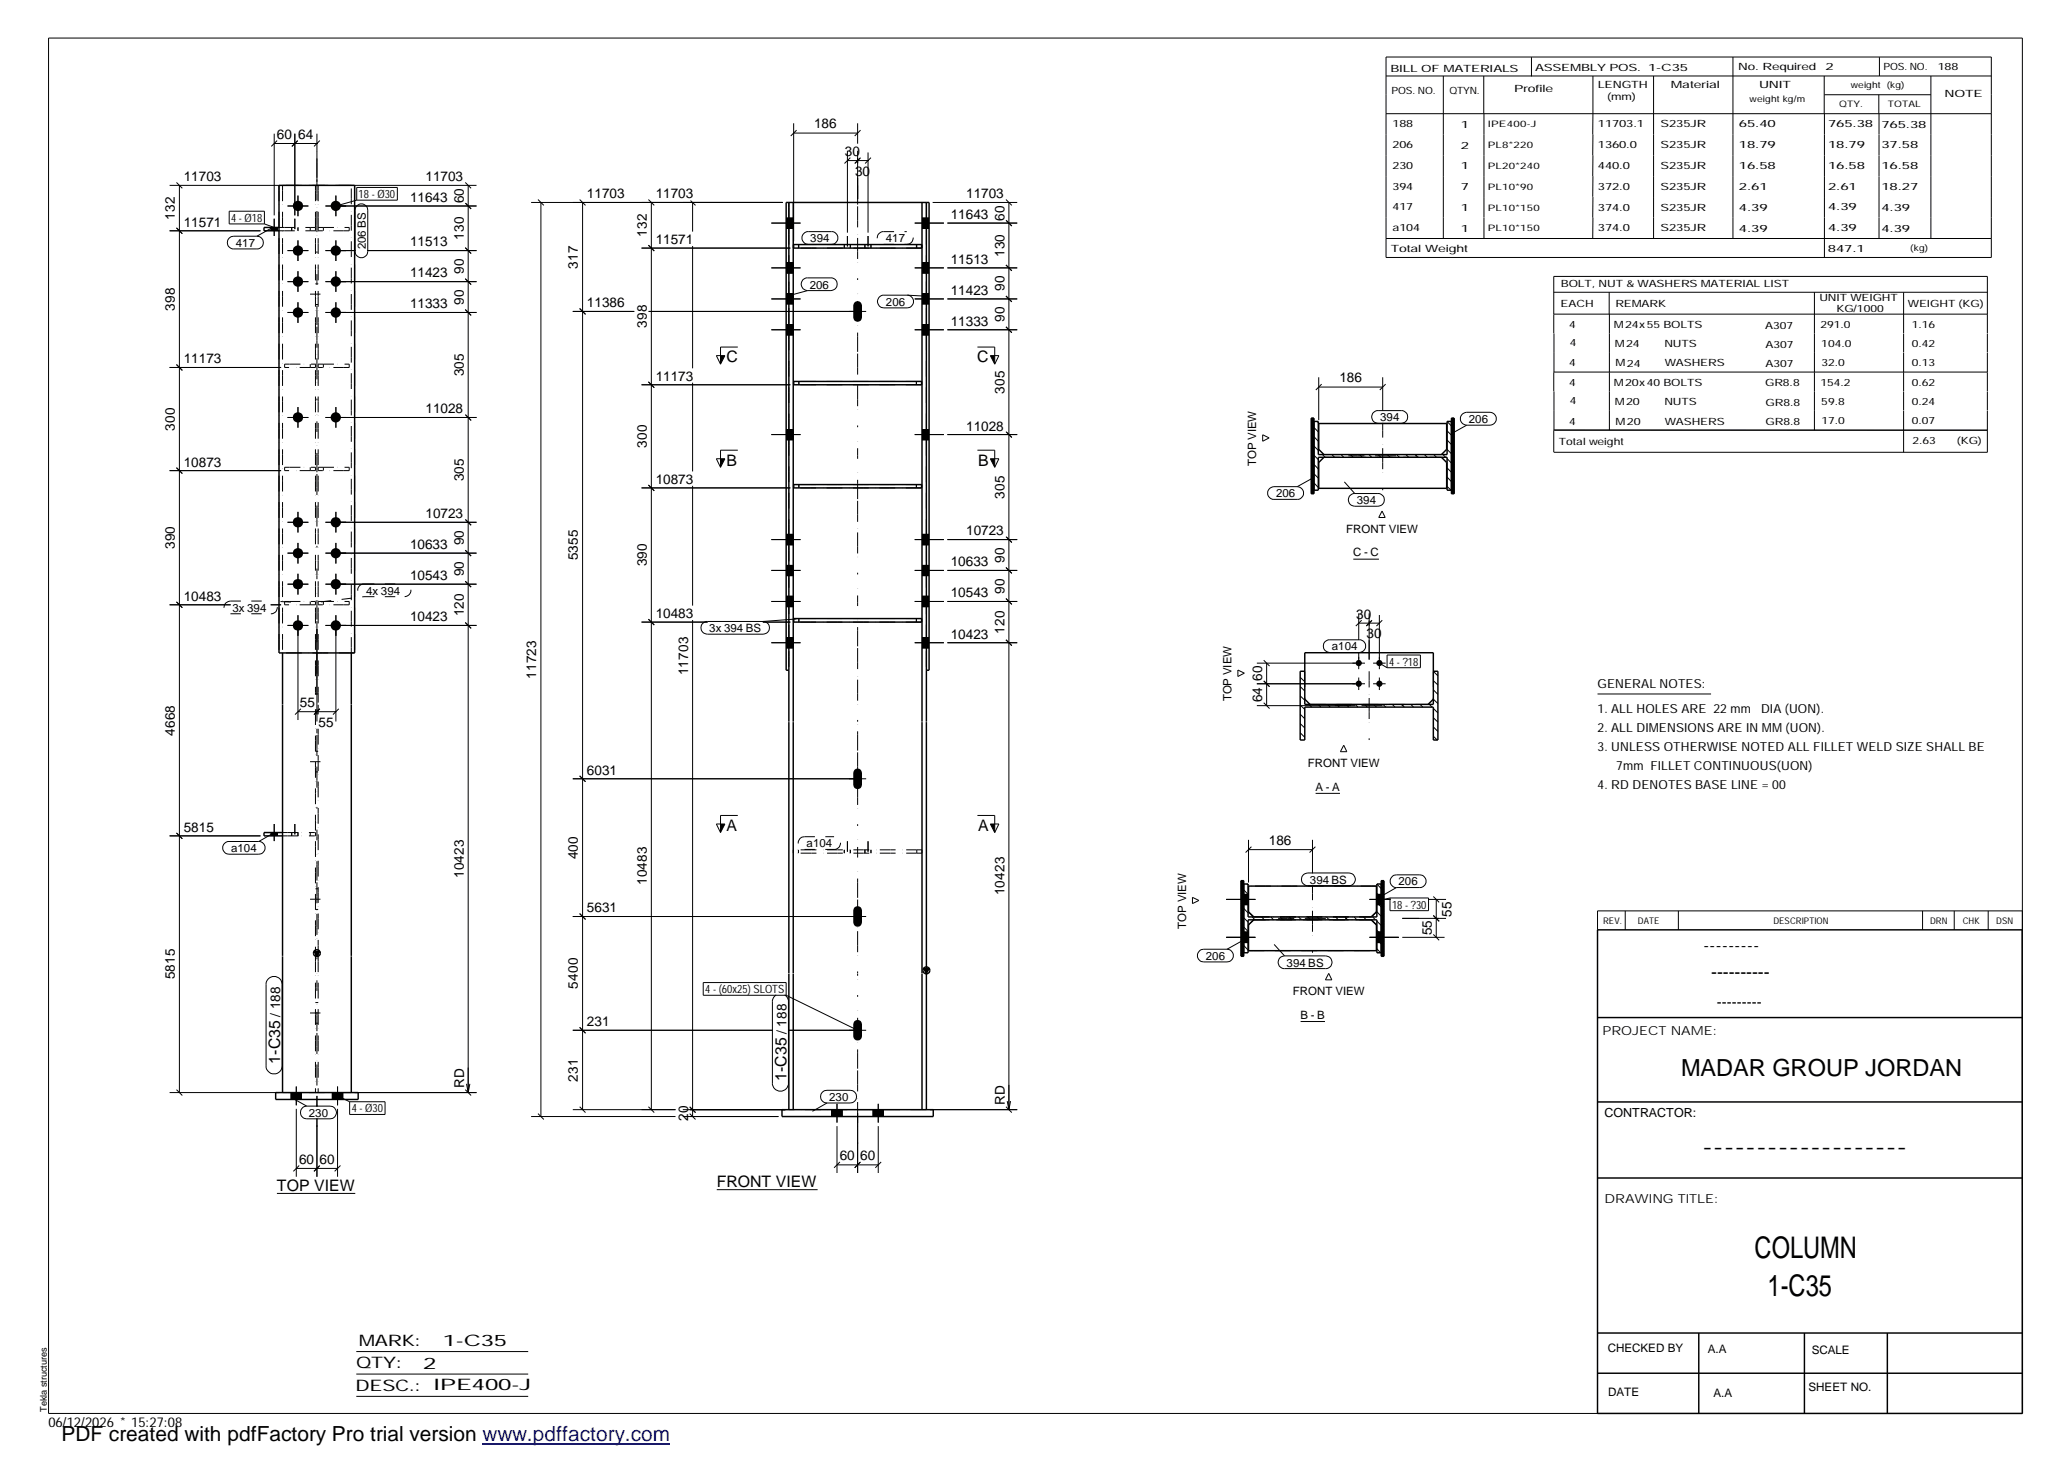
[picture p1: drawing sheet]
<svg xmlns="http://www.w3.org/2000/svg" width="420mm" height="297mm" viewBox="0 0 420 297" stroke-linecap="round" stroke-linejoin="round" font-family="sans-serif">
<defs><g id="words">
<g font-size="6.1">
<text x="356.5" y="255.5">COLUMN</text>
<text x="359.1" y="263.3">1-C35</text>
</g>
<text font-size="4.8" x="341.5" y="218.6">MADAR GROUP JORDAN</text>
<text font-size="4.2" x="12.5" y="292.7">PDF created with pdfFactory Pro trial version www.pdffactory.com</text>
<g font-size="3.6">
<text x="346.1" y="193.2">---------</text>
<text x="347.7" y="198.6">----------</text>
<text x="345.8" y="234.2">-------------------</text>
</g>
<g font-size="3.2">
<text x="147.6" y="73.6">C</text>
<text x="198.5" y="73.6">C</text>
<text x="147.6" y="94.6">B</text>
<text x="198.7" y="94.6">B</text>
<text x="147.6" y="168.8">A</text>
<text x="198.7" y="168.8">A</text>
<text x="56.9" y="216.1" transform="rotate(-90 56.9 216.1)">1-C35</text>
<text x="159.8" y="219.7" transform="rotate(-90 159.8 219.7)">1-C35</text>
<text x="56.3" y="241.9">TOP VIEW</text>
<text x="145.6" y="241.2">FRONT VIEW</text>
<text x="72.9" y="273.5">MARK:</text>
<text x="90" y="273.5">1-C35</text>
<text x="72.4" y="278">QTY:</text>
<text x="86" y="278.1">2</text>
<text x="72.2" y="282.6">DESC.:</text>
<text x="88.1" y="282.4">IPE400-J</text>
</g>
<text font-size="3" x="348.8" y="204.5">---------</text>
<g font-size="2.8">
<text x="56.3" y="28.2">60</text>
<text x="60.6" y="28.2">64</text>
<text x="165.4" y="26.1">186</text>
<text x="171.7" y="31.7">30</text>
<text x="173.7" y="35.7">30</text>
<text x="37.3" y="36.8">11703</text>
<text x="83.3" y="41">11643</text>
<text x="86.4" y="36.8">11703</text>
<text x="94.2" y="41.3" transform="rotate(-90 94.2 41.3)">60</text>
<text x="119.3" y="40.3">11703</text>
<text x="133.2" y="40.3">11703</text>
<text x="196.3" y="40.3">11703</text>
<text x="35.5" y="44.6" transform="rotate(-90 35.5 44.6)">132</text>
<text x="37.3" y="46">11571</text>
<text x="193.2" y="44.5">11643</text>
<text x="204.1" y="44.8" transform="rotate(-90 204.1 44.8)">60</text>
<text x="83.3" y="50.1">11513</text>
<text x="94.2" y="48.7" transform="rotate(-90 94.2 48.7)">130</text>
<text x="131.4" y="48.1" transform="rotate(-90 131.4 48.1)">132</text>
<text x="133.2" y="49.6">11571</text>
<text x="193.2" y="53.6">11513</text>
<text x="204.1" y="52.2" transform="rotate(-90 204.1 52.2)">130</text>
<text x="83.3" y="56.4">11423</text>
<text x="94.2" y="55.6" transform="rotate(-90 94.2 55.6)">90</text>
<text x="117.4" y="54.6" transform="rotate(-90 117.4 54.6)">317</text>
<text x="193.2" y="59.9">11423</text>
<text x="204.1" y="59.1" transform="rotate(-90 204.1 59.1)">90</text>
<text x="35.5" y="63.1" transform="rotate(-90 35.5 63.1)">398</text>
<text x="83.3" y="62.6">11333</text>
<text x="94.2" y="61.9" transform="rotate(-90 94.2 61.9)">90</text>
<text x="119.3" y="62.5">11386</text>
<text x="204.1" y="65.4" transform="rotate(-90 204.1 65.4)">90</text>
<text x="131.4" y="66.6" transform="rotate(-90 131.4 66.6)">398</text>
<text x="193.2" y="66.2">11333</text>
<text x="37.3" y="73.8">11173</text>
<text x="94.2" y="76.5" transform="rotate(-90 94.2 76.5)">305</text>
<text x="133.2" y="77.3">11173</text>
<text x="272.1" y="77.7">186</text>
<text x="86.4" y="84">11028</text>
<text x="204.1" y="80" transform="rotate(-90 204.1 80)">305</text>
<text x="35.5" y="87.5" transform="rotate(-90 35.5 87.5)">300</text>
<text x="196.3" y="87.5">11028</text>
<text x="37.3" y="94.8">10873</text>
<text x="131.4" y="91" transform="rotate(-90 131.4 91)">300</text>
<text x="94.2" y="97.8" transform="rotate(-90 94.2 97.8)">305</text>
<text x="133.2" y="98.3">10873</text>
<text x="204.1" y="101.3" transform="rotate(-90 204.1 101.3)">305</text>
<text x="86.4" y="105.3">10723</text>
<text x="35.5" y="111.6" transform="rotate(-90 35.5 111.6)">390</text>
<text x="83.3" y="111.6">10633</text>
<text x="94.2" y="110.8" transform="rotate(-90 94.2 110.8)">90</text>
<text x="117.4" y="113.9" transform="rotate(-90 117.4 113.9)">5355</text>
<text x="196.3" y="108.8">10723</text>
<text x="83.3" y="117.8">10543</text>
<text x="94.2" y="117.1" transform="rotate(-90 94.2 117.1)">90</text>
<text x="131.4" y="115.1" transform="rotate(-90 131.4 115.1)">390</text>
<text x="193.2" y="115.1">10633</text>
<text x="204.1" y="114.3" transform="rotate(-90 204.1 114.3)">90</text>
<text x="37.3" y="122">10483</text>
<text x="94.2" y="125.2" transform="rotate(-90 94.2 125.2)">120</text>
<text x="133.2" y="125.5">10483</text>
<text x="193.2" y="121.4">10543</text>
<text x="204.1" y="120.6" transform="rotate(-90 204.1 120.6)">90</text>
<text x="275.5" y="125.7">30</text>
<text x="83.3" y="126.2">10423</text>
<text x="193.2" y="129.7">10423</text>
<text x="204.1" y="128.7" transform="rotate(-90 204.1 128.7)">120</text>
<text x="277.7" y="129.7">30</text>
<text x="109" y="137.9" transform="rotate(-90 109 137.9)">11723</text>
<text x="139.8" y="137.2" transform="rotate(-90 139.8 137.2)">11703</text>
<text x="60.9" y="143.7">55</text>
<text x="256.4" y="142.7" transform="rotate(-90 256.4 142.7)">64</text>
<text x="256.4" y="138.4" transform="rotate(-90 256.4 138.4)">60</text>
<text x="35.5" y="149.5" transform="rotate(-90 35.5 149.5)">4668</text>
<text x="64.7" y="147.6">55</text>
<text x="119.3" y="157.4">6031</text>
<text x="37.3" y="169">5815</text>
<text x="257.8" y="171.7">186</text>
<text x="94.2" y="178.4" transform="rotate(-90 94.2 178.4)">10423</text>
<text x="117.4" y="174.6" transform="rotate(-90 117.4 174.6)">400</text>
<text x="131.4" y="179.8" transform="rotate(-90 131.4 179.8)">10483</text>
<text x="119.3" y="185.4">5631</text>
<text x="204.1" y="181.9" transform="rotate(-90 204.1 181.9)">10423</text>
<text x="290.9" y="190.1" transform="rotate(-90 290.9 190.1)">55</text>
<text x="294.9" y="186.2" transform="rotate(-90 294.9 186.2)">55</text>
<text x="35.5" y="199" transform="rotate(-90 35.5 199)">5815</text>
<text x="117.4" y="200.9" transform="rotate(-90 117.4 200.9)">5400</text>
<text x="56.9" y="206.5" transform="rotate(-90 56.9 206.5)">/ 188</text>
<text x="119.3" y="208.5">231</text>
<text x="159.8" y="210" transform="rotate(-90 159.8 210)">/ 188</text>
<text x="94.3" y="221" transform="rotate(-90 94.3 221)">RD</text>
<text x="117.4" y="219.7" transform="rotate(-90 117.4 219.7)">231</text>
<text x="139.8" y="227.7" transform="rotate(-90 139.8 227.7)">20</text>
<text x="204.2" y="224.5" transform="rotate(-90 204.2 224.5)">RD</text>
<text x="60.7" y="236.5">60</text>
<text x="64.9" y="236.5">60</text>
<text x="170.6" y="235.7">60</text>
<text x="174.8" y="235.7">60</text>
<text x="9.8" y="290">06/12/2026 * 15:27:08</text>
</g>
<g font-size="2.5">
<text x="324.6" y="139.9">GENERAL NOTES:</text>
<text x="324.6" y="148.7">2. ALL DIMENSIONS ARE IN MM (UON).</text>
<text x="324.6" y="144.9">1. ALL HOLES ARE 22 mm</text>
<text x="357.8" y="144.9">DIA (UON).</text>
<text x="324.6" y="152.5">3. UNLESS OTHERWISE NOTED ALL FILLET WELD SIZE SHALL BE</text>
<text x="324.6" y="160.2">4. RD DENOTES BASE LINE = 00</text>
<text x="328.4" y="156.4">7mm FILLET CONTINUOUS(UON)</text>
<text x="325.6" y="210.3">PROJECT NAME:</text>
<text x="326" y="226.9">CONTRACTOR:</text>
<text x="326" y="244.4">DRAWING TITLE:</text>
</g>
<g font-size="2.4">
<text x="326.7" y="274.7">CHECKED BY</text>
<text x="347" y="275">A.A</text>
<text x="368.1" y="275.1">SCALE</text>
<text x="326.7" y="283.6">DATE</text>
<text x="348.1" y="283.9">A.A</text>
<text x="367.5" y="282.6">SHEET NO.</text>
</g>
<g font-size="2.3">
<text x="72.9" y="40.2">18 - Ø30</text>
<text x="46.9" y="45.1">4 - Ø18</text>
<text x="47.9" y="50.2">417</text>
<text x="74.3" y="50.7" transform="rotate(-90 74.3 50.7)">206 BS</text>
<text x="164.6" y="49.2">394</text>
<text x="180" y="49.2">417</text>
<text x="164.5" y="58.6">206</text>
<text x="180" y="62.1">206</text>
<text x="280.4" y="85.6">394</text>
<text x="298.4" y="86">206</text>
<text x="255.2" y="94.7" transform="rotate(-90 255.2 94.7)">TOP VIEW</text>
<text x="259.2" y="101.1">206</text>
<text x="275.7" y="102.4">394</text>
<text x="273.5" y="108.2">FRONT VIEW</text>
<text x="275" y="113.1">C - C</text>
<text x="47.2" y="124.3">3x 394</text>
<text x="74.4" y="120.8">4x 394</text>
<text x="144.1" y="128.4">3x 394 BS</text>
<text x="270.6" y="132.2">a104</text>
<text x="282.2" y="135.2">4 - ?18</text>
<text x="250.2" y="142.5" transform="rotate(-90 250.2 142.5)">TOP VIEW</text>
<text x="265.7" y="155.8">FRONT VIEW</text>
<text x="267.3" y="160.7">A - A</text>
<text x="46.9" y="173.1">a104</text>
<text x="163.9" y="172.2">a104</text>
<text x="266.1" y="179.5">394 BS</text>
<text x="284.1" y="179.9">206</text>
<text x="282.8" y="184.6">18 - ?30</text>
<text x="241" y="188.7" transform="rotate(-90 241 188.7)">TOP VIEW</text>
<text x="245" y="195">206</text>
<text x="261.4" y="196.4">394 BS</text>
<text x="143.3" y="201.8">4 - (60x25) SLOTS</text>
<text x="262.6" y="202.2">FRONT VIEW</text>
<text x="264.2" y="207">B - B</text>
<text x="62.7" y="226.9">230</text>
<text x="71.5" y="226">4 - Ø30</text>
<text x="168.4" y="223.7">230</text>
</g>
<g font-size="2">
<text x="282.5" y="14.6">BILL OF MATERIALS</text>
<text x="311.9" y="14.4">ASSEMBLY POS.</text>
<text x="324.6" y="17.9">LENGTH</text>
<text x="334.9" y="14.4">1-C35</text>
<text x="339.5" y="17.9">Material</text>
<text x="353.1" y="14.2">No. Required</text>
<text x="357.4" y="17.9">UNIT</text>
<text x="370.9" y="14.2">2</text>
<text x="382.7" y="14.2">POS. NO.</text>
<text x="393.7" y="14.3">188</text>
<text x="282.7" y="19.1">POS. NO.</text>
<text x="294.5" y="19">QTYN.</text>
<text x="307.6" y="18.7">Profile</text>
<text x="326.5" y="20.4">(mm)</text>
<text x="395.1" y="19.6">NOTE</text>
<text x="282.9" y="25.8">188</text>
<text x="296.8" y="26">1</text>
<text x="324.7" y="25.9">11703.1</text>
<text x="337.4" y="25.9">S235JR</text>
<text x="353.3" y="25.9">65.40</text>
<text x="371.4" y="25.9">765.38</text>
<text x="382.3" y="25.9">765.38</text>
<text x="282.9" y="30">206</text>
<text x="282.9" y="34.3">230</text>
<text x="296.8" y="30.2">2</text>
<text x="296.8" y="34.4">1</text>
<text x="324.7" y="30.1">1360.0</text>
<text x="324.7" y="34.4">440.0</text>
<text x="337.4" y="30.1">S235JR</text>
<text x="337.4" y="34.3">S235JR</text>
<text x="353.3" y="30.1">18.79</text>
<text x="353.3" y="34.4">16.58</text>
<text x="371.4" y="30.1">18.79</text>
<text x="371.4" y="34.3">16.58</text>
<text x="382.3" y="30.2">37.58</text>
<text x="382.3" y="34.4">16.58</text>
<text x="282.9" y="38.5">394</text>
<text x="296.8" y="38.6">7</text>
<text x="324.7" y="38.6">372.0</text>
<text x="337.4" y="38.6">S235JR</text>
<text x="353.3" y="38.6">2.61</text>
<text x="371.4" y="38.6">2.61</text>
<text x="382.3" y="38.6">18.27</text>
<text x="282.9" y="42.7">417</text>
<text x="282.9" y="46.9">a104</text>
<text x="296.8" y="42.9">1</text>
<text x="296.8" y="47.1">1</text>
<text x="324.7" y="42.8">374.0</text>
<text x="324.7" y="47">374.0</text>
<text x="337.4" y="42.8">S235JR</text>
<text x="337.4" y="47">S235JR</text>
<text x="353.3" y="42.8">4.39</text>
<text x="353.3" y="47.1">4.39</text>
<text x="371.4" y="42.7">4.39</text>
<text x="371.4" y="47">4.39</text>
<text x="382.3" y="42.9">4.39</text>
<text x="382.3" y="47.1">4.39</text>
<text x="282.6" y="51.3">Total Weight</text>
<text x="371.4" y="51.2">847.1</text>
<text x="317.1" y="58.4">BOLT, NUT &amp; WASHERS MATERIAL LIST</text>
<text x="317.1" y="62.5">EACH</text>
<text x="328.2" y="62.4">REMARK</text>
<text x="369.7" y="61.2">UNIT WEIGHT</text>
<text x="373.1" y="63.4">KG/1000</text>
<text x="387.6" y="62.3">WEIGHT (KG)</text>
<text x="318.8" y="66.6">4</text>
<text x="318.9" y="70.3">4</text>
<text x="327.9" y="66.7">M24x55 BOLTS</text>
<text x="328.1" y="70.5">M24</text>
<text x="338.2" y="70.5">NUTS</text>
<text x="358.6" y="66.7">A307</text>
<text x="358.7" y="70.7">A307</text>
<text x="369.9" y="66.7">291.0</text>
<text x="370" y="70.4">104.0</text>
<text x="388.4" y="66.6">1.16</text>
<text x="388.4" y="70.5">0.42</text>
<text x="318.8" y="74.5">4</text>
<text x="328.3" y="74.5">M24</text>
<text x="338.2" y="74.5">WASHERS</text>
<text x="358.7" y="74.7">A307</text>
<text x="370.1" y="74.3">32.0</text>
<text x="388.4" y="74.5">0.13</text>
<text x="318.8" y="78.3">4</text>
<text x="318.9" y="82.2">4</text>
<text x="327.9" y="78.5">M20x40 BOLTS</text>
<text x="328.1" y="82.3">M20</text>
<text x="338.2" y="82.3">NUTS</text>
<text x="358.6" y="78.5">GR8.8</text>
<text x="358.7" y="82.5">GR8.8</text>
<text x="369.9" y="78.5">154.2</text>
<text x="370" y="82.2">59.8</text>
<text x="388.4" y="78.3">0.62</text>
<text x="388.4" y="82.3">0.24</text>
<text x="318.8" y="86.3">4</text>
<text x="328.3" y="86.3">M20</text>
<text x="338.2" y="86.3">WASHERS</text>
<text x="358.7" y="86.4">GR8.8</text>
<text x="370.1" y="86.1">17.0</text>
<text x="388.4" y="86.2">0.07</text>
<text x="316.7" y="90.4">Total weight</text>
<text x="388.6" y="90.2">2.63</text>
<text x="397.6" y="90.2">(KG)</text>
</g>
<g font-size="1.9">
<text x="325.7" y="187.8">REV.</text>
<text x="332.8" y="187.6">DATE</text>
<text x="360.3" y="187.7">DESCRIPTION</text>
<text x="392.1" y="187.6">DRN</text>
<text x="398.8" y="187.6">CHK</text>
<text x="405.6" y="187.7">DSN</text>
<text x="9.5" y="286.8" transform="rotate(-90 9.5 286.8)">Tekla structures</text>
</g>
<g font-size="1.8">
<text x="376" y="17.9">weight (kg)</text>
<text x="355.5" y="20.7">weight kg/m</text>
<text x="373.6" y="21.7">QTY.</text>
<text x="383.5" y="21.8">TOTAL</text>
<text x="302.3" y="25.9">IPE400-J</text>
<text x="302.3" y="30.1">PL8*220</text>
<text x="302.3" y="34.3">PL20*240</text>
<text x="302.3" y="38.6">PL10*90</text>
<text x="302.3" y="42.8">PL10*150</text>
<text x="302.3" y="47">PL10*150</text>
<text x="388.1" y="50.9">(kg)</text>
</g>
</g></defs>
<g fill="none" stroke="#000" stroke-width=".2">
<path d="M9.9 7.7h401v279.5h-401zM281.6 11.6h123v40.7h-123zM281.6 15.4h123M293.2 15.4v33.1M301.5 15.4v7.7M311.1 11.6v3.9M323.6 15.4v16.2M336 15.4v33.1M352.1 11.6v36.9M370.6 15.4v7.7M370.7 19.2h21.6M381.7 19.2v3.9"/>
<path d="M381.8 11.6v3.8M392.3 15.4v33.1M34.5 37.7h22.2M35.9 37.1l1.1 1.2M36.4 37.7v184.3M55.7 27.2v16.6M55.7 29.2h8.7M56.3 28.6l-1.2 1.1M59.9 27.2v16.6M60.5 28.6l-1.2 1.1M60.5 39.7v4.2M64.4 27.2v9.7"/>
<path d="M65 28.6l-1.2 1.1M68.2 39.7v4.2M72.1 37.7h24.7M72.5 38.1h8.2v2.6h-8.2zM94.5 37.1l1.2 1.2M95.1 37.7v184.3M161.2 27h13M161.2 25v24M161.8 26.4l-1.1 1.2M172.2 32.6h4.2M172.2 30.6v16.7M172.8 32l-1.2 1.2"/>
<path d="M174.2 25v4.2M174.2 30.6v9.9M174.8 32.1l-1.1 1.1M174.8 26.4l-1.1 1.2M174.8 32l-1.1 1.2M176.4 31v16.3M177 32l-1.2 1.2M281.6 23.1h123M301.5 23.1v25.4M323.6 31.6v4.2M323.6 35.8v4.2M370.7 23.1v29.2"/>
<path d="M381.8 23.1v25.4M34.5 46.9h18.4M35.9 46.3l1.1 1.2M46.6 48.4l.4-.3 .5-.1h4.7a1.29 1.29 0 0 1 1.3 1.3 1.29 1.29 0 0 1-1.3 1.3h-4.7a1.28 1.28 0 0 1-1.2-.8 1.28 1.28 0 0 1 .3-1.4zM46.6 42.9h7.1v2.6h-7.1zM53.7 45.5l2 .7M55.1 46.2v.7M55.2 46.3l-3 1.7M55.7 44.4v3.5M56.3 46.2v.7M58.4 41.9h4.3M58.4 50.9h4.3"/>
<path d="M58.4 57.2h4.3M60.5 48.8v4.2M60.5 55.1v4.2M66.1 41.9h30.7M66.1 50.9h6.1M66.1 57.2h30.7M68.2 48.8v4.2M68.2 55.1v4.2M72.3 42a1.3 1.3 0 0 1 1.5-.5 1.3 1.3 0 0 1 .9 1.2v8.4a1.29 1.29 0 0 1-1.3 1.3 1.29 1.29 0 0 1-1.3-1.3v-8.4zM72.5 40.7l-4.3 1.2M74.6 50.9h22.2M94.5 56.6l1.2 1.2"/>
<path d="M94.5 50.3l1.2 1.2M94.5 41.3l1.2 1.1-1.1-1.1M107.9 41.1h51.1M109.3 40.5l1.2 1.2M109.9 41.1v185.8M117.8 40.5l1.2 1.2M118.4 41.1v184.4M130.3 50.4h30.3M131.7 49.8l1.2 1.2M131.7 40.5l1.2 1.2M132.3 41.1v184.4M140.3 40.8l1 .9"/>
<path d="M140.7 41.1v6M140.7 50v24.8M156.7 45.3h5.9M156.7 54.4h5.9M159.7 46.4h1.5M159.7 44.3h1.5M159.7 55.5h1.5M159.7 53.4h1.5M159.7 59.7h1.5M163.2 56.8l.6-.3h5a1.29 1.29 0 0 1 1.3 1.2 1.29 1.29 0 0 1-1.3 1.3h-4.7a1.33 1.33 0 0 1-1.2-.8 1.33 1.33 0 0 1 .3-1.4zM163.3 47.4l.7-.3h5a1.29 1.29 0 0 1 1.3 1.3 1.29 1.29 0 0 1-1.3 1.2h-4.8a1.29 1.29 0 0 1-1.2-.8 1.29 1.29 0 0 1 .3-1.4zM164.1 59l-4.2 1.2"/>
<path d="M184.3 60l4 .2M185.8 45.3h6M185.8 54.4h6M187.3 46.4h1.5M187.3 44.3h1.5M187.3 55.5h1.5M187.3 53.4h1.5M187.3 59.7h1.5M189.5 41.1h17.2M192.5 45.3h14.2M192.5 54.4h14.2M204.4 53.8l1.2 1.2"/>
<path d="M204.4 44.7l1.2 1.2M204.4 40.5l1.2 1.2M205 41.1v184.4M281.6 48.5h123M315.7 59.4h88.1M323.6 40v8.5M326.9 59.4v4.4M368.6 59.4v28M386.8 59.4v8.3M34.5 74.7h22.6M35.9 74.1l1.1 1.2M58.4 63.5h4.3"/>
<path d="M60.5 61.4v4.2M66.1 63.5h30.7M68.2 61.4v4.2M94.5 62.9l1.2 1.2M116.4 63.3h12.5M117.8 62.7l1.2 1.2M130.3 78.2h30.3M131.7 77.6l1.2 1.2M131.8 63.3h44.2M140.7 77.8v18M145.5 72.2h1.8l-.9 1.8zM149.9 70.5h-3.5v3.5"/>
<path d="M156.7 60.7h5.9M156.7 67h5.9M159.7 61.8h1.5M159.7 68.1h1.5M159.7 65.9h1.5M174.2 61.5v3.6M178.6 60.4l.7-.4h5a1.29 1.29 0 0 1 1.3 1.3 1.29 1.29 0 0 1-1.3 1.3h-4.7a1.31 1.31 0 0 1-1.2-.8 1.31 1.31 0 0 1 .2-1.4zM185.8 60.7h6M185.8 67h6M187.3 61.8h1.5M187.3 68.1h1.5M187.3 65.9h1.5"/>
<path d="M192.5 60.7h14.2M192.5 67h14.2M198.6 70.5h3.5v3.5M201.2 72.2h1.7l-.8 1.8zM204.4 66.4l1.2 1.2M204.4 60.1l1.2 1.2M267.9 78.6h13M267.9 76.7v8.7M268.5 78l-1.2 1.2M280.9 76.7v6.8M281.5 78l-1.2 1.2M315.7 63.8h88.1"/>
<path d="M315.7 75.6v3.9M315.7 75.6h88.1M315.7 67.8v7.8M315.7 79.5v7.9M327 63.8v23.6M386.8 67.8v3.8M386.8 71.7v7.7M386.8 79.5v3.9M403.8 67.7v-11.5h-88.1v11.5M403.8 67.8v3.8M403.8 71.7v7.7M403.8 79.5v3.9"/>
<path d="M34.5 95.6h22.6M35.9 95l1.1 1.2M58.4 84.8h4.3M60.5 82.7v4.2M66.1 84.8h30.7M68.2 82.7v4.2M94.5 84.2l1.2 1.2M130.3 99.1h30.3M131.7 98.5l1.2 1.2M140.7 98.7v24.3M145.5 93.2h1.8l-.9 1.7zM149.9 91.5h-3.5v3.4"/>
<path d="M156.7 88.3h5.9M159.7 89.4h1.5M159.7 87.3h1.5M185.8 88.3h6M187.3 89.4h1.5M187.3 87.3h1.5M192.5 88.3h14.2M198.6 91.5h3.5v3.4M201.2 93.2h1.7l-.8 1.7zM204.4 87.7l1.2 1.2M256.5 88.3l1.4 .7-1.4 .6zM257.9 99.3l.9-.4h4.8a1.29 1.29 0 0 1 1.3 1.3 1.29 1.29 0 0 1-1.3 1.3h-4.8a1.28 1.28 0 0 1-1.2-.8 1.28 1.28 0 0 1 .3-1.4z"/>
<path d="M266.4 89.3l.6-.6 .8 .9M266.4 91.2l.6-.6 .8 .9M266.4 94.9l.6-.6 .8 1M266.4 98.7l.6-.6 .8 .9M266.4 85l.1-.1-.1 .2M266.4 87l.6-.6-.6 .7M266.4 89.8l.6-.6-.6 .6M266.4 91.8l.6-.5-.6 .6M266.4 93.8l.6-.5-.6 .6M266.4 95.9l.6-.6-.6 .7M266.4 97.9l.6-.5-.6 .6M266.4 99.9l.6-.5-.6 .6"/>
<path d="M266.5 97.2l-2.9 1.7M266.6 84.9l-.2 .3M266.7 84.9l-.3 .3M266.8 84.9l-.4 .4M266.8 84.9l-.4 .5 .5-.5M267 86.9l-.6 .5 .6-.5 .8 .8M267 92.5l.8 .9M267 96.3l.8 .8M267 85l-.6 .5M267 85.1l-.6 .5M267 85.1l-.6 .6M267 85.2l-.6 .6"/>
<path d="M267 85.3l-.6 .5M267 85.4l-.6 .5M267 85.5l-.6 .5M267 85.5l-.6 .6M267 85.6l-.6 .5M267 85.7l-.6 .5M267 85.8l-.6 .5M267 85.8l-.6 .6M267 85.9l-.6 .5M267 86l-.6 .5M267 86l-.6 .6M267 86.1l-.6 .6"/>
<path d="M267 86.2l-.6 .6M267 86.3l-.6 .5M267 86.3l-.6 .6M267 86.6l-.6 .5M267 86.6l-.6 .6M267 86.7l-.6 .6M267 86.8l-.6 .6M267 87l-.6 .6M267 87.1l-.6 .6M267 87.2l-.6 .5M267 87.2l-.6 .6M267 87.3l-.6 .6"/>
<path d="M267 87.4l-.6 .6M267 87.5l-.6 .5M267 87.5l-.6 .6M267 87.6l-.6 .6M267 87.7l-.6 .6M267 87.8l-.6 .5M267 87.9l-.6 .5M267 87.9l-.6 .6M267 88l-.6 .5M267 88.1l-.6 .5M267 88.2l-.6 .5M267 88.2l-.6 .6"/>
<path d="M267 88.3l-.6 .5M267 88.4l-.6 .5M267 88.5l-.6 .5M267 88.5l-.6 .6M267 88.7l-.6 .5M267 88.8l-.6 .6M267 88.9l-.6 .6 .6-.5M267 89.1l-.6 .5M267 89.1l-.6 .6M267 89.4l-.6 .5M267 89.4l-.6 .6M267 89.5l-.6 .6"/>
<path d="M267 89.6l-.6 .6M267 89.7l-.6 .6M267 89.8l-.6 .6M267 89.9l-.6 .6M267 90l-.6 .6M267 90.1l-.6 .6M267 90.2l-.6 .5M267 90.2l-.6 .6M267 90.3l-.6 .6M267 90.4l-.6 .6M267 90.5l-.6 .5M267 90.6l-.6 .5"/>
<path d="M267 90.7l-.6 .6M267 90.8l-.6 .5M267 90.9l-.6 .5M267 90.9l-.6 .6 .6-.5M267 91.1l-.6 .5M267 91.2l-.6 .5M267 91.4l-.6 .5M267 91.5l-.6 .5M267 91.6l-.6 .5M267 91.6l-.6 .6M267 91.7l-.6 .5M267 91.8l-.6 .5"/>
<path d="M267 91.8l-.6 .6M267 91.9l-.6 .6M267 92l-.6 .6M267 92.1l-.6 .5M267 92.1l-.6 .6M267 92.2l-.6 .6M267 92.3l-.6 .6M267 92.4l-.6 .5M267 92.4l-.6 .6M267 92.5l-.6 .6M267 92.6l-.6 .6M267 92.7l-.6 .5"/>
<path d="M267 92.7l-.6 .6M267 92.8l-.6 .6M267 92.9l-.6 .6M267 92.9l-.6 .6 .6-.5M267 93.1l-.6 .6M267 93.2l-.6 .6M267 93.4l-.6 .6M267 93.5l-.6 .6M267 93.6l-.6 .5M267 93.6l-.6 .6M267 93.7l-.6 .6M267 93.8l-.6 .5"/>
<path d="M267 93.9l-.6 .5M267 94l-.6 .5M267 94l-.6 .6M267 94.1l-.6 .5M267 94.2l-.6 .5M267 94.3l-.6 .5M267 94.4l-.6 .5M267 94.5l-.6 .5M267 94.6l-.6 .5M267 94.6l-.6 .6M267 94.7l-.6 .6M267 94.8l-.6 .5"/>
<path d="M267 94.9l-.6 .5M267 94.9l-.6 .6M267 95l-.6 .6 .6-.5M267 95.2l-.6 .5M267 95.2l-.6 .6M267 95.4l-.6 .6M267 95.5l-.6 .6M267 95.6l-.6 .6M267 95.7l-.6 .6M267 95.8l-.6 .6M267 95.9l-.6 .6M267 96l-.6 .5"/>
<path d="M267 96l-.6 .6M267 96.1l-.6 .6M267 96.2l-.6 .6M267 96.3l-.6 .5M267 96.3l-.6 .6M267 96.4l-.6 .6M267 96.5l-.6 .6M267 96.6l-.6 .5M267 96.7l-.6 .5M267 96.7l-.6 .6M267 96.8l-.6 .6M267 96.9l-.6 .5"/>
<path d="M267 97l-.6 .5M267 97l-.6 .6 .6-.5M267 97.2l-.6 .5M267 97.3l-.6 .5M267 97.5l-.6 .5M267 97.6l-.6 .5M267 97.6l-.6 .6M267 97.7l-.6 .6M267 97.8l-.6 .5M267 97.9l-.6 .5M267 97.9l-.6 .6M267 98l-.6 .6"/>
<path d="M267 98.1l-.6 .6M267 98.2l-.6 .6M267 98.3l-.6 .6M267 98.4l-.6 .6M267 98.5l-.6 .5M267 98.5l-.6 .6M267 98.6l-.6 .6M267 98.7l-.6 .6M267 98.8l-.6 .6M267 98.9l-.6 .6M267 99l-.6 .6M267 99l-.6 .6 .6-.5"/>
<path d="M267 99.2l-.6 .6M267 99.3l-.6 .6M267 99.5l-.6 .6M267 99.6l-.6 .5M267 99.7l-.6 .5M267 99.8l-.6 .5M267 99.9l-.5 .4M267 100l-.4 .3M267.6 85.6l.2 .3M268.7 92.4l.5 .5M270.6 92.4l.5 .5M272.5 92.4l.5 .5"/>
<path d="M273.1 97.9l2.2 2.4M274.4 92.4l.5 .5M276.2 92.4l.6 .5M278.1 92.4l.6 .5M278.9 84l.8-.6h5a1.29 1.29 0 0 1 1.3 1.3 1.29 1.29 0 0 1-1.3 1.3h-4.7a1.31 1.31 0 0 1-1.1-2zM280 92.4l.5 .5M281.9 92.4l.5 .5M283.8 92.4l.5 .5M285.6 92.4l.6 .5M287.5 92.4l.6 .5M289.4 92.4l.6 .5M291.3 92.4l.5 .5"/>
<path d="M293.2 92.4l.5 .5M294 85.6l.9 1M294 87.5l.9 .9M294 89.4l.9 .9M294 91.3l.9 .9 .5-.6M294 93.2l.9 .9 .5-.6M294 95.1l.9 .9 .5-.6-.5 .5M294 96.9l.9 1 .5-.5-.5 .6M294 98.8l.8 .8M294.9 87l.5-.6-.5 .7M294.9 91.8l.5-.5-.5 .6M294.9 93.8l.5-.5-.5 .6"/>
<path d="M294.9 99.9l.5-.5-.5 .6M295 84.9l-.1 .1M295.1 84.9l-.2 .2M295.1 84.9l-.2 .3M295.2 84.9l-.3 .3M295.3 84.9l-.4 .4M295.4 84.9l-.5 .5 .5-.5M295.4 85l-.5 .5M295.4 85.1l-.5 .5M295.4 85.1l-.5 .6M295.4 85.2l-.5 .6M295.4 85.3l-.5 .5"/>
<path d="M295.4 85.4l-.5 .5M295.4 85.5l-.5 .5M295.4 85.5l-.5 .6M295.4 85.6l-.5 .5M295.4 85.7l-.5 .5M295.4 85.8l-.5 .5M295.4 85.8l-.5 .6M295.4 85.9l-.5 .5M295.4 86l-.5 .5M295.4 86l-.5 .6M295.4 86.1l-.5 .6M295.4 86.2l-.5 .6"/>
<path d="M295.4 86.3l-.5 .5M295.4 86.3l-.5 .6M295.4 86.6l-.5 .5M295.4 86.6l-.5 .6M295.4 86.7l-.5 .6M295.4 86.8l-.5 .6M295.4 86.9l-.5 .5 .5-.5M295.4 87l-.5 .6M295.4 87.1l-.5 .6M295.4 87.2l-.5 .5M295.4 87.2l-.5 .6M295.4 87.3l-.5 .6"/>
<path d="M295.4 87.4l-.5 .6M295.4 87.5l-.5 .5M295.4 87.5l-.5 .6M295.4 87.6l-.5 .6M295.4 87.7l-.5 .6M295.4 87.8l-.5 .5M295.4 87.9l-.5 .6M295.4 88l-.5 .5M295.4 88.1l-.5 .5M295.4 88.2l-.5 .5M295.4 88.2l-.5 .6M295.4 88.3l-.5 .5"/>
<path d="M295.4 88.4l-.5 .5M295.4 88.5l-.5 .5M295.4 88.5l-.5 .6M295.4 88.6l-.5 .5M295.4 88.7l-.5 .5M295.4 88.8l-.5 .5M295.4 88.8l-.5 .6M295.4 88.9l-.5 .6 .5-.5M295.4 89.1l-.5 .5M295.4 89.1l-.5 .6M295.4 89.2l-.5 .6M295.4 89.4l-.5 .5"/>
<path d="M295.4 89.4l-.5 .6M295.4 89.5l-.5 .6M295.4 89.6l-.5 .6M295.4 89.7l-.5 .6M295.4 89.8l-.5 .6M295.4 89.9l-.5 .6M295.4 90l-.5 .6M295.4 90.1l-.5 .6M295.4 90.2l-.5 .5M295.4 90.2l-.5 .6M295.4 90.3l-.5 .6M295.4 90.4l-.5 .6"/>
<path d="M295.4 90.5l-.5 .5M295.4 90.6l-.5 .5M295.4 90.6l-.5 .6M295.4 90.7l-.5 .6M295.4 90.8l-.5 .5M295.4 90.9l-.5 .5M295.4 90.9l-.5 .6 .5-.5M295.4 91.1l-.5 .5M295.4 91.2l-.5 .5M295.4 91.4l-.5 .5M295.4 91.5l-.5 .5M295.4 91.6l-.5 .5"/>
<path d="M295.4 91.7l-.5 .5M295.4 91.8l-.5 .5M295.4 91.8l-.5 .6M295.4 91.9l-.5 .6M295.4 92l-.5 .6M295.4 92.1l-.5 .5M295.4 92.1l-.5 .6M295.4 92.2l-.5 .6M295.4 92.3l-.5 .6M295.4 92.4l-.5 .5M295.4 92.4l-.5 .6M295.4 92.5l-.5 .6"/>
<path d="M295.4 92.6l-.5 .6M295.4 92.7l-.5 .5M295.4 92.7l-.5 .6M295.4 92.8l-.5 .6M295.4 92.9l-.5 .6M295.4 92.9l-.5 .6 .5-.5M295.4 93.1l-.5 .6M295.4 93.2l-.5 .6M295.4 93.4l-.5 .6M295.4 93.6l-.5 .5M295.4 93.6l-.5 .6M295.4 93.7l-.5 .6"/>
<path d="M295.4 93.8l-.5 .5M295.4 93.9l-.5 .5M295.4 94l-.5 .5M295.4 94l-.5 .6M295.4 94.1l-.5 .5M295.4 94.2l-.5 .5M295.4 94.3l-.5 .5M295.4 94.3l-.5 .6M295.4 94.4l-.5 .5M295.4 94.5l-.5 .5M295.4 94.6l-.5 .5M295.4 94.6l-.5 .6"/>
<path d="M295.4 94.7l-.5 .6M295.4 94.8l-.5 .5M295.4 94.9l-.5 .5M295.4 94.9l-.5 .6M295.4 95l-.5 .6 .5-.5M295.4 95.2l-.5 .5M295.4 95.2l-.5 .6M295.4 95.4l-.5 .6M295.4 95.5l-.5 .6M295.4 95.6l-.5 .6M295.4 95.7l-.5 .6M295.4 95.8l-.5 .6"/>
<path d="M295.4 95.9l-.5 .6M295.4 96l-.5 .5M295.4 96l-.5 .6M295.4 96.1l-.5 .6M295.4 96.2l-.5 .6M295.4 96.3l-.5 .5M295.4 96.3l-.5 .6M295.4 96.4l-.5 .6M295.4 96.5l-.5 .6M295.4 96.6l-.5 .5M295.4 96.7l-.5 .5M295.4 96.7l-.5 .6"/>
<path d="M295.4 96.8l-.5 .6M295.4 96.9l-.5 .5M295.4 97l-.5 .5M295.4 97l-.5 .6 .5-.5M295.4 97.2l-.5 .5M295.4 97.3l-.5 .5M295.4 97.5l-.5 .5M295.4 97.6l-.5 .5M295.4 97.6l-.5 .6M295.4 97.7l-.5 .6M295.4 97.8l-.5 .5M295.4 97.9l-.5 .5"/>
<path d="M295.4 97.9l-.5 .6M295.4 98l-.5 .6M295.4 98.1l-.5 .6M295.4 98.2l-.5 .5M295.4 98.2l-.5 .6M295.4 98.3l-.5 .6M295.4 98.4l-.5 .6M295.4 98.5l-.5 .5M295.4 98.5l-.5 .6M295.4 98.6l-.5 .6M295.4 98.7l-.5 .6M295.4 98.8l-.5 .6"/>
<path d="M295.4 98.9l-.5 .6M295.4 99l-.5 .6M295.4 99l-.5 .6 .5-.5M295.4 99.2l-.5 .6M295.4 99.3l-.5 .6M295.4 99.5l-.5 .6M295.4 99.6l-.5 .5M295.4 99.7l-.5 .5M295.4 99.8l-.5 .5M295.4 99.8l-.4 .5M295.4 99.9l-.4 .4M295.4 100l-.3 .3"/>
<path d="M297.1 84.1l.9-.3h4.7a1.31 1.31 0 0 1 1.3 1.3 1.31 1.31 0 0 1-1.3 1.3h-4.7a1.31 1.31 0 0 1-1.2-.8 1.31 1.31 0 0 1 .3-1.5zM298 86.4l-3 1.6M315.7 87.4v4.4M315.7 87.4h88.1h-88M386.8 83.5v8.4M403.8 83.5v8.4h-88.1M58.4 106.1h4.3M58.4 112.4h4.3M58.4 118.7h4.3M60.5 104v4.2M60.5 110.3v4.2M60.5 116.6v4.2"/>
<path d="M66.1 106.1h30.7M66.1 112.4h30.7M66.1 118.7h30.7M68.2 104v4.2M68.2 110.3v4.2M68.2 116.6v4.2M94.5 118.1l1.2 1.2M94.5 111.8l1.2 1.2M94.5 105.5l1.2 1.2M156.7 109.6h5.9M156.7 115.9h5.9M159.7 110.7h1.5"/>
<path d="M159.7 108.6h1.5M159.7 117h1.5M159.7 114.9h1.5M185.8 109.6h6M185.8 115.9h6M187.3 110.7h1.5M187.3 108.6h1.5M187.3 117h1.5M187.3 114.9h1.5M192.5 109.6h14.2M192.5 115.9h14.2M204.4 115.3l1.2 1.2"/>
<path d="M204.4 109l1.2 1.2-1.1-1.1M267 100.1l-.3 .2M267 100.2l-.2 .1M274.2 100.8l.8-.5h5a1.29 1.29 0 0 1 1.3 1.3 1.29 1.29 0 0 1-1.3 1.3h-4.7a1.31 1.31 0 0 1-1.1-2.1zM275 113.6h5.2M280.8 103.8l.6 1.3h-1.3zM295.4 100.1l-.2 .2M295.4 100.1l-.1 .2M295.4 100.2v.1M34.5 122.9h12.4M35.9 122.3l1.1 1.2M55 122.9h2.1"/>
<path d="M58.4 127.1h4.3M60.5 125v21.3M64.4 127.8v18.8M66.1 127.1h30.7M68.2 125v21.6M94.5 126.5l1.2 1.2M130.3 126.4h13.5M131.7 125.8l1.2 1.2M140.7 126v100.9M142.6 126.8l.9-.5h11.5a1.29 1.29 0 0 1 1.3 1.3 1.29 1.29 0 0 1-1.3 1.2h-11.3a1.31 1.31 0 0 1-1.1-2zM155 126.4h5.6M156.7 122.2h5.9"/>
<path d="M156.7 130.6h5.9M159.7 123.3h1.5M159.7 121.1h1.5M159.7 131.6h1.5M159.7 129.5h1.5M161.8 125.8l-6.8 .5M185.8 122.2h6M185.8 130.6h6M187.3 123.3h1.5M187.3 121.1h1.5M187.3 131.6h1.5M187.3 129.5h1.5"/>
<path d="M192.5 122.2h14.2M192.5 130.6h14.2M204.4 130l1.2 1.2M204.4 121.6l1.2 1.2M251.5 136.1l1.3 .7-1.3 .6zM255.4 138.9h21.9M255.4 134.7h21.9M256.8 138.3l1.1 1.2M256.8 134.1l1.1 1.2M257.3 134.7v8.7M264.2 137.6l.9 .9M264.2 139.5l.9 .9"/>
<path d="M264.9 136.4l.2 .2M269.2 130.3l.7-.3h6.3a1.29 1.29 0 0 1 1.3 1.3 1.29 1.29 0 0 1-1.3 1.3h-6a1.31 1.31 0 0 1-1.3-.8 1.31 1.31 0 0 1 .3-1.5zM276.1 124.6v5.4M276.1 132.5v3.5M276.1 137.7v2.5M276.1 126.6h4.1M276.6 126l-1.1 1.2M278.2 124.6v9.4M278.8 126l-1.2 1.2M279 138.9h2.5M279 134.7h2.5M280.2 125v11"/>
<path d="M280.2 137.7v2.5M280.2 134.7l1.6 1M280.8 126l-1.1 1.2M281.8 133.1h6.8v2.6h-6.8zM291.2 136.4l.9 .9M291.2 138.3l.9 .9M60.5 144.6h7.7M61.1 144l-1.2 1.2M65 144l-1.2 1.2M68.8 144l-1.2 1.2M116.4 158.2h59.6M117.8 157.6l1.2 1.2"/>
<path d="M174.2 156.5v3.5M255.4 143.4h20M256.8 142.8l1.1 1.2M264.2 141.4l.9 .9M264.2 143.2l.9 .9M264.2 145.1l.9 .9M264.2 147l.9 .9M264.2 148.9l.9 .9M265.9 143.1l.6 .6M267.8 143.1l.6 .6M269.7 143.1l.6 .6M271.6 143.1l.5 .6"/>
<path d="M273 151.4l.6 1.3h-1.3zM273.5 143.1l.5 .6M275.3 143.1l.6 .6M277.2 143.1l.6 .6M279.1 143.1l.6 .6M281 143.1l.6 .6M282.9 143.1l.5 .6M284.7 143.1l.6 .6M286.6 143.1l.6 .6M288.5 143.1l.6 .6M290.4 143.1l.6 .6M291.2 140.2l.9 .9"/>
<path d="M291.2 142.1l.9 .8M291.2 143.9l.9 1M291.2 145.8l.9 .9M291.2 147.7l.9 .9M291.2 149.6l.8 .8M324.6 141h23M34.5 169.8h18.4M35.9 169.2l1.1 1.2M45.8 171.2l.5-.2h6.3a1.29 1.29 0 0 1 1.3 1.3 1.29 1.29 0 0 1-1.3 1.3h-6.1a1.3 1.3 0 0 1-1.2-1 1.3 1.3 0 0 1 .5-1.4zM55.1 169.1v.7M55.5 169.3l-2.9 1.7M55.7 167.4v3.5"/>
<path d="M56.3 169.1v.7M145.5 167.4h1.8l-.9 1.7zM149.9 165.7h-3.5v3.4M198.6 165.7h3.5v3.4M201.2 167.4h1.7l-.8 1.7zM252.2 178.9l-.1 .1M252.3 178.9l-.2 .2M252.4 178.9l-.3 .5M252.5 179.3l.2-.3-.6 .5M252.6 178.9l-.5 .5M252.7 179.1l-.6 .5M252.7 179.2l-.6 .5"/>
<path d="M252.7 179.3l-.6 .5M252.7 179.3l-.6 .6M252.7 179.4l-.6 .5M252.7 179.5l-.6 .5M252.7 179.6l-.6 .5M252.7 179.6l-.6 .6M252.7 179.7l-.6 .6M252.7 179.8l-.6 .5M252.7 179.9l-.6 .5M252.7 179.9l-.6 .6M252.7 180l-.6 .6M253.4 179.6l.2 .2"/>
<path d="M253.7 172.6h13M253.7 170.6v8.7M254.3 172l-1.2 1.2M264.8 177.7l.9-.3h8.4a1.29 1.29 0 0 1 1.3 1.3 1.29 1.29 0 0 1-1.3 1.2h-8.4a1.28 1.28 0 0 1-1.2-.7 1.28 1.28 0 0 1 .3-1.5zM266.7 170.6v6.8M267.3 172l-1.2 1.2M267.3 161.2h4.9M279.7 179.6l.9 .9 .6-.6M280.6 179.5l.6-.5-.6 .6M280.7 178.9l-.1 .1M280.8 178.9l-.2 .2M280.9 178.9l-.3 .3 .4-.3"/>
<path d="M281.1 178.9l-.5 .5M281.2 179.1l-.6 .5M281.2 179.2l-.6 .5M281.2 179.3l-.6 .5M281.2 179.3l-.6 .6M281.2 179.4l-.6 .5M281.2 179.5l-.6 .5M281.2 179.6l-.6 .5M281.2 179.6l-.6 .6M281.2 179.7l-.6 .6M281.2 179.8l-.6 .5M281.2 179.9l-.6 .5"/>
<path d="M281.2 180l-.6 .6M282.8 178.1l.4-.3 .5-.1h4.8a1.29 1.29 0 0 1 1.3 1.3 1.29 1.29 0 0 1-1.3 1.3h-4.8a1.28 1.28 0 0 1-1.2-.8 1.28 1.28 0 0 1 .3-1.4zM54.5 198.9a1.65 1.65 0 0 1 1.8-.4 1.65 1.65 0 0 1 1 1.5v16.6a1.63 1.63 0 0 1-1.6 1.6 1.63 1.63 0 0 1-1.6-1.6v-16.9zM116.4 186.2h59.6M117.8 185.6l1.2 1.2M142.9 199.6h16.8v2.6h-16.8zM174.2 184.4v3.5M242.3 182.3l1.3 .7-1.3 .6zM243.7 193.2l.4-.3h.5h4.7a1.29 1.29 0 0 1 1.3 1.2 1.29 1.29 0 0 1-1.3 1.3h-4.7a1.28 1.28 0 0 1-1.2-.8 1.28 1.28 0 0 1 .3-1.4zM249.1 190.4h6M249.1 182.7h6M252.1 185.2l.6-.6 .9 .9"/>
<path d="M252.1 187.1l.6-.6 .9 .9M252.1 190.8l.6-.6 .9 .9M252.1 181.6l.6-.6-.6 .6M252.1 183.6l.6-.6-.6 .7M252.1 185.6l.6-.5-.6 .6M252.1 187.6l.6-.5-.6 .6M252.1 189.7l.6-.6-.6 .7M252.1 191.7l.6-.5-.6 .6M252.1 193.7l.6-.5-.6 .6M252.3 191.2l-3 1.7M252.7 180.7l-.6 .6 .6-.5 .9 .9h-1.5M252.7 182.7l.9 .9"/>
<path d="M252.7 188.3l.9 1M252.7 192.1l.9 .9M252.7 180.1l-.6 .5M252.7 180.2l-.6 .5M252.7 180.2l-.6 .6M252.7 180.3l-.6 .6M252.7 180.4l-.6 .6M252.7 180.5l-.6 .5M252.7 180.5l-.6 .6M252.7 180.6l-.6 .6M252.7 180.8l-.6 .6M252.7 180.9l-.6 .6"/>
<path d="M252.7 181.1l-.6 .6M252.7 181.2l-.6 .6M252.7 181.3l-.6 .5M252.7 181.3l-.6 .6M252.7 181.4l-.6 .6M252.7 181.5l-.6 .6M252.7 181.6l-.6 .5M252.7 181.7l-.6 .5M252.7 181.7l-.6 .6M252.7 181.8l-.6 .6M252.7 181.9l-.6 .5M252.7 182l-.6 .5"/>
<path d="M252.7 182l-.6 .6M252.7 182.1l-.6 .6M252.7 182.2l-.6 .5M252.7 182.3l-.6 .5M252.7 182.4l-.6 .5M252.7 182.4l-.6 .6M252.7 182.5l-.6 .5M252.7 182.6l-.6 .5M252.7 182.7l-.6 .5M252.7 182.7l-.6 .6 .6-.5M252.7 182.9l-.6 .5M252.7 183l-.6 .5"/>
<path d="M252.7 183.2l-.6 .5M252.7 183.2l-.6 .6h1.5M252.7 183.3l-.6 .6M252.7 183.4l-.6 .6M252.7 183.5l-.6 .5M252.7 183.5l-.6 .6M252.7 183.6l-.6 .6M252.7 183.7l-.6 .6M252.7 183.8l-.6 .5M252.7 183.8l-.6 .6M252.7 183.9l-.6 .6M252.7 184l-.6 .6"/>
<path d="M252.7 184.1l-.6 .6M252.7 184.2l-.6 .6M252.7 184.3l-.6 .6M252.7 184.4l-.6 .5M252.7 184.4l-.6 .6M252.7 184.5l-.6 .6M252.7 184.7l-.6 .5M252.7 184.8l-.6 .5M252.7 184.8l-.6 .6M252.7 184.9l-.6 .5M252.7 185l-.6 .5M252.7 185.2l-.6 .5"/>
<path d="M252.7 185.3l-.6 .5M252.7 185.4l-.6 .5M252.7 185.4l-.6 .6M252.7 185.5l-.6 .6 .6-.5M252.7 185.7l-.6 .5M252.7 185.7l-.6 .6M252.7 185.8l-.6 .6M252.7 185.9l-.6 .5M252.7 186l-.6 .5M252.7 186l-.6 .6M252.7 186.1l-.6 .6M252.7 186.2l-.6 .6"/>
<path d="M252.7 186.3l-.6 .5M252.7 186.3l-.6 .6M252.7 186.4l-.6 .6M252.7 186.5l-.6 .6M252.7 186.6l-.6 .6M252.7 186.7l-.6 .6M252.7 186.8l-.6 .6M252.7 186.9l-.6 .6M252.7 187l-.6 .6M252.7 187.2l-.6 .6M252.7 187.3l-.6 .6M252.7 187.4l-.6 .5"/>
<path d="M252.7 187.5l-.6 .5M252.7 187.5l-.6 .6 .6-.5M252.7 187.7l-.6 .5M252.7 187.8l-.6 .5M252.7 187.8l-.6 .6M252.7 187.9l-.6 .6M252.7 188l-.6 .5M252.7 188.1l-.6 .5M252.7 188.2l-.6 .5M252.7 188.2l-.6 .6M252.7 188.3l-.6 .5M252.7 188.4l-.6 .5"/>
<path d="M252.7 188.5l-.6 .5M252.7 188.5l-.6 .6M252.7 188.6l-.6 .5M252.7 188.7l-.6 .5M252.7 188.8l-.6 .5M252.7 188.8l-.6 .6h1.5M252.7 188.9l-.6 .6M252.7 189l-.6 .5M252.7 189l-.6 .6M252.7 189.3l-.6 .5M252.7 189.3l-.6 .6M252.7 189.4l-.6 .6"/>
<path d="M252.7 189.5l-.6 .6M252.7 189.6l-.6 .5 .6-.5M252.7 189.7l-.6 .6M252.7 189.8l-.6 .6M252.7 189.9l-.6 .5M252.7 189.9l-.6 .6M252.7 190l-.6 .6M252.7 190.1l-.6 .6M252.7 190.2l-.6 .5M252.7 190.3l-.6 .6M252.7 190.4l-.6 .6M252.7 190.5l-.6 .5"/>
<path d="M252.7 190.5l-.6 .6M252.7 190.6l-.6 .6M252.7 190.7l-.6 .5M252.7 190.8l-.6 .5M252.7 190.9l-.6 .5M252.7 190.9l-.6 .6h1.5M252.7 191l-.6 .5M252.7 191.1l-.6 .5M252.7 191.3l-.6 .5M252.7 191.4l-.6 .5M252.7 191.5l-.6 .5M252.7 191.5l-.6 .6"/>
<path d="M252.7 191.6l-.6 .6 .6-.5M252.7 191.8l-.6 .5M252.7 191.8l-.6 .6M252.7 191.9l-.6 .6M252.7 192l-.6 .5M252.7 192.1l-.6 .5M252.7 192.1l-.6 .6M252.7 192.2l-.6 .6M252.7 192.3l-.6 .6M252.7 192.4l-.6 .6M252.7 192.5l-.6 .6M252.7 192.6l-.6 .6"/>
<path d="M252.7 192.7l-.6 .6M252.7 192.8l-.6 .6M252.7 192.9l-.6 .5M252.7 192.9l-.6 .6M252.7 193l-.6 .6M252.7 193.1l-.6 .6M252.7 193.3l-.6 .6M252.7 193.4l-.6 .6M252.7 193.5l-.6 .5M252.7 193.6l-.6 .5M252.7 193.6l-.6 .6 .6-.5M252.7 193.8l-.5 .5"/>
<path d="M252.7 193.9l-.4 .4M252.7 194l-.3 .3M252.7 194.1l-.2 .2M252.7 194.2l-.1 .1M254.4 186.3l.6 .6M256.3 186.3l.6 .6M258.2 186.3l.5 .6M258.9 191.9l2.1 2.3M260.1 194.6l.9-.4h8.3a1.29 1.29 0 0 1 1.3 1.3 1.29 1.29 0 0 1-1.3 1.3h-8.3a1.31 1.31 0 0 1-1.2-.8 1.31 1.31 0 0 1 .3-1.4zM260.1 186.3l.5 .6M262 186.3l.5 .6M263.8 186.3l.6 .6"/>
<path d="M265.7 186.3l.6 .6M267.6 186.3l.6 .6M269.5 186.3l.5 .6M270 197.8l.6 1.3h-1.3zM271.4 186.3l.5 .6M273.3 186.3l.5 .6M275.1 186.3l.6 .6M277 186.3l.6 .6M278.3 190.4h5.9M278.3 182.7h4.2M278.9 186.3l.5 .6M279.7 181.5l.9 .9"/>
<path d="M279.7 183.4l.9 .9 .6-.6M279.7 185.2l.9 1M279.7 187.1l.9 .9 .6-.5M279.7 189l.9 .9 .6-.6M279.7 190.9l.9 .9 .6-.6-.6 .5M279.7 192.8l.8 .8M279.7 181.7h1.5l-.6 .6M279.7 183.8h1.5l-.6 .6M279.7 189.4h1.5l-.6 .6M279.7 191.5h1.5M280.6 181.6l.6-.6-.6 .6M280.6 183.6l.6-.6-.6 .7"/>
<path d="M280.6 185.6l.6-.5-.6 .6M280.6 187.6l.6-.5-.6 .6M280.6 189.7l.6-.6-.6 .7M280.6 193.7l.6-.5-.6 .6M281.2 180.1l-.6 .5M281.2 180.2l-.6 .5M281.2 180.2l-.6 .6M281.2 180.3l-.6 .6M281.2 180.4l-.6 .6M281.2 180.5l-.6 .5M281.2 180.5l-.6 .6M281.2 180.6l-.6 .6"/>
<path d="M281.2 180.7l-.6 .6 .6-.6M281.2 180.8l-.6 .6M281.2 180.9l-.6 .6M281.2 181.1l-.6 .6M281.2 181.2l-.6 .6M281.2 181.3l-.6 .5M281.2 181.3l-.6 .6M281.2 181.4l-.6 .6M281.2 181.5l-.6 .6M281.2 181.6l-.6 .5M281.2 181.7l-.6 .5M281.2 181.8l-.6 .6"/>
<path d="M281.2 181.9l-.6 .5M281.2 182l-.6 .5M281.2 182l-.6 .6M281.2 182.1l-.6 .6M281.2 182.2l-.6 .5M281.2 182.3l-.6 .5M281.2 182.4l-.6 .5M281.2 182.4l-.6 .6M281.2 182.5l-.6 .5M281.2 182.6l-.6 .5M281.2 182.7l-.6 .5M281.2 182.7l-.6 .6"/>
<path d="M281.2 182.9l-.6 .5M281.2 183l-.6 .5M281.2 183.2l-.6 .5M281.2 183.2l-.6 .6M281.2 183.3l-.6 .6M281.2 183.4l-.6 .6M281.2 183.5l-.6 .5M281.2 183.5l-.6 .6M281.2 183.6l-.6 .6M281.2 183.8l-.6 .5M281.2 183.9l-.6 .6M281.2 184l-.6 .6"/>
<path d="M281.2 184.1l-.6 .5M281.2 184.1l-.6 .6M281.2 184.2l-.6 .6M281.2 184.3l-.6 .6M281.2 184.4l-.6 .5M281.2 184.4l-.6 .6M281.2 184.5l-.6 .6M281.2 184.6l-.6 .6M281.2 184.7l-.6 .5M281.2 184.8l-.6 .5M281.2 184.8l-.6 .6M281.2 184.9l-.6 .5"/>
<path d="M281.2 185l-.6 .5M281.2 185.2l-.6 .5M281.2 185.3l-.6 .5M281.2 185.4l-.6 .5M281.2 185.4l-.6 .6M281.2 185.5l-.6 .6 .6-.5M281.2 185.7l-.6 .5M281.2 185.7l-.6 .6M281.2 185.8l-.6 .6M281.2 185.9l-.6 .5M281.2 186l-.6 .5M281.2 186l-.6 .6"/>
<path d="M281.2 186.1l-.6 .6M281.2 186.2l-.6 .6M281.2 186.3l-.6 .5M281.2 186.3l-.6 .6M281.2 186.4l-.6 .6M281.2 186.5l-.6 .6M281.2 186.6l-.6 .6M281.2 186.7l-.6 .6M281.2 186.8l-.6 .6M281.2 186.9l-.6 .6M281.2 187l-.6 .6M281.2 187.2l-.6 .6"/>
<path d="M281.2 187.3l-.6 .6M281.2 187.4l-.6 .5M281.2 187.5l-.6 .6 .6-.5M281.2 187.7l-.6 .5M281.2 187.8l-.6 .5M281.2 187.8l-.6 .6M281.2 187.9l-.6 .6M281.2 188l-.6 .5M281.2 188.1l-.6 .5M281.2 188.2l-.6 .5M281.2 188.2l-.6 .6M281.2 188.3l-.6 .5"/>
<path d="M281.2 188.4l-.6 .5M281.2 188.5l-.6 .5M281.2 188.5l-.6 .6M281.2 188.6l-.6 .5M281.2 188.7l-.6 .5M281.2 188.8l-.6 .5M281.2 188.8l-.6 .6M281.2 188.9l-.6 .6M281.2 189l-.6 .5M281.2 189l-.6 .6M281.2 189.3l-.6 .5M281.2 189.5l-.6 .6"/>
<path d="M281.2 189.6l-.6 .5 .6-.5M281.2 189.7l-.6 .6M281.2 189.8l-.6 .6M281.2 189.9l-.6 .5M281.2 189.9l-.6 .6M281.2 190l-.6 .6M281.2 190.1l-.6 .6M281.2 190.2l-.6 .5M281.2 190.2l-.6 .6M281.2 190.3l-.6 .6M281.2 190.4l-.6 .6M281.2 190.5l-.6 .5"/>
<path d="M281.2 190.5l-.6 .6M281.2 190.6l-.6 .6M281.2 190.7l-.6 .5M281.2 190.8l-.6 .5M281.2 190.9l-.6 .5M281.2 190.9l-.6 .6M281.2 191l-.6 .5M281.2 191.1l-.6 .5M281.2 191.3l-.6 .5M281.2 191.4l-.6 .5M281.2 191.5l-.6 .5M281.2 191.5l-.6 .6"/>
<path d="M281.2 191.6l-.6 .6 .6-.5M281.2 191.8l-.6 .5M281.2 191.8l-.6 .6M281.2 191.9l-.6 .6M281.2 192l-.6 .5M281.2 192.1l-.6 .5M281.2 192.1l-.6 .6M281.2 192.2l-.6 .6M281.2 192.3l-.6 .6M281.2 192.4l-.6 .6M281.2 192.5l-.6 .6M281.2 192.6l-.6 .6"/>
<path d="M281.2 192.7l-.6 .6M281.2 192.8l-.6 .6M281.2 192.9l-.6 .5M281.2 192.9l-.6 .6M281.2 193l-.6 .6M281.2 193.1l-.6 .6M281.2 193.3l-.6 .6M281.2 193.4l-.6 .6M281.2 193.5l-.6 .5M281.2 193.6l-.6 .5M281.2 193.6l-.6 .6 .6-.5M281.2 193.8l-.5 .5"/>
<path d="M281.2 193.9l-.4 .4M281.2 194l-.3 .3M281.2 194.1l-.2 .2M281.2 194.2l-.1 .1M282.4 182.4h7.8v2.6h-7.8zM282.4 182.4l-1.2 .3M283.7 180.3l-2.9 1.7M284.9 190.4h8.6M284.9 186.6h8.9M290.2 182.7h3.6M291.2 189.9l1.2 1.1M291.2 186l1.2 1.2"/>
<path d="M291.2 182.1l1.2 1.2M291.8 182.7v7.7M330.2 185.1v3.8M341 185.1v3.8M390.6 185.1v3.8M397 185.1v3.8M403.9 185.1v3.8M410.9 185.1h-86.3v3.8M116.4 209.3h40.6M117.8 208.7l1.2 1.2M157.7 202.2l-.5 .4-.3 .6v16.9a1.63 1.63 0 0 0 1.7 1.6 1.63 1.63 0 0 0 1.6-1.6v-16.9l-.3-.6-.5-.4M159.7 202.2l14.5 7.1"/>
<path d="M160.1 209.3h15.9M174.2 207.6v3.5M264.2 207.5h5M34.5 222h22.2M35.9 221.4l1.1 1.2M59.1 222v1.4M59.4 223.1l2.9 1.6M60.2 220.8v3.8M60.2 225.3v13.8M60.2 237.4h8.4M60.8 236.8l-1.2 1.2M61.3 222v1.4"/>
<path d="M61.4 225.1l.4-.3 .5-.1h4.8a1.29 1.29 0 0 1 1.3 1.3 1.29 1.29 0 0 1-1.3 1.3h-4.8a1.28 1.28 0 0 1-1.2-.8 1.28 1.28 0 0 1 .3-1.4zM64.4 222.7v2.1M64.4 227.2v11.9M65 236.8l-1.2 1.2M67.5 222v1.4M68.6 220.8v3.8M68.6 225.3v13.8M68.6 222.7l2.4 1.1M69.2 236.8l-1.2 1.2M69.6 222v1.4M71 223.8h7.2v2.6h-7.2zM72.1 222h24.7"/>
<path d="M94.5 221.4l1.2 1.2M94.8 220.2l.3 1.8M95.5 220.2l-.4 1.8M107.9 226.9h29.3M109.3 226.3l1.2 1.1M116.4 225.5h20.8M117.8 224.9l1.2 1.1M131.7 224.9l1.2 1.1M138.7 226.9h19.5M138.7 225.5h20.9M140.1 226.3l1.2 1.1M140.1 224.9l1.2 1.1-1.1-1.1"/>
<path d="M167.1 221.9l.4-.3 .5-.1h4.7a1.29 1.29 0 0 1 1.3 1.3 1.29 1.29 0 0 1-1.3 1.3h-4.7a1.28 1.28 0 0 1-1.2-.8 1.28 1.28 0 0 1 .3-1.4zM168 224.1l-2.9 1.7M169 225.5v1.4M170.1 224.3v3.8M170.1 228.8v9.5M170.1 236.7h8.3M170.6 236.1l-1.1 1.2M171.1 225.5v1.4M174.2 226.2v12.1M174.8 236.1l-1.1 1.2 1.1-1.2M177.4 225.5v1.4M178.4 224.3v3.8"/>
<path d="M178.4 228.8v9.5M179 236.1l-1.2 1.2M179.5 225.5v1.4M188.9 225.5h17.8M204.4 224.9l1.2 1.1M204.6 223.7l.4 1.8M205.3 223.7l-.3 1.8M56.3 242.5h15.9M145.6 241.7h20.5M72.4 274.6h34.9M72.4 279.2h34.9M72.4 283.7h34.9"/>
</g>
<g fill="#000">
<path d="M146.4 72.2h.9l-.9 1.8zM201.2 72.2h.9v1.8zM146.4 93.2h.9l-.9 1.7zM201.2 93.2h.9v1.7zM146.4 167.4h.9l-.9 1.7zM201.2 167.4h.9v1.7zM63.8 193.3h1.1l-.5 1zM187.7 196.8h1.1l-.6 1z"/>
<path d="M55.1 46.2h1.2v.7h-1.2z" fill-rule="evenodd"/>
<path d="M55.1 46.2h1.2v.7h-1.2z" fill-rule="evenodd"/>
<path d="M159.7 44.3h.6v2.1h-.6z" fill-rule="evenodd"/>
<path d="M159.7 53.4h.6v2.1h-.6z" fill-rule="evenodd"/>
<path d="M159.7 44.3h.6v2.1h-.6z" fill-rule="evenodd"/>
<path d="M159.7 53.4h.6v2.1h-.6z" fill-rule="evenodd"/>
<path d="M160.3 44.3h.9v2.1h-.9z" fill-rule="evenodd"/>
<path d="M160.3 53.4h.9v2.1h-.9z" fill-rule="evenodd"/>
<path d="M160.3 44.3h.9v2.1h-.9z" fill-rule="evenodd"/>
<path d="M160.3 53.4h.9v2.1h-.9z" fill-rule="evenodd"/>
<path d="M187.3 44.3h.9v2.1h-.9z" fill-rule="evenodd"/>
<path d="M187.3 53.4h.9v2.1h-.9z" fill-rule="evenodd"/>
<path d="M187.3 44.3h.9v2.1h-.9z" fill-rule="evenodd"/>
<path d="M187.3 53.4h.9v2.1h-.9z" fill-rule="evenodd"/>
<path d="M188.2 44.3h.6v2.1h-.6z" fill-rule="evenodd"/>
<path d="M188.2 53.4h.6v2.1h-.6z" fill-rule="evenodd"/>
<path d="M188.2 44.3h.6v2.1h-.6z" fill-rule="evenodd"/>
<path d="M188.2 53.4h.6v2.1h-.6z" fill-rule="evenodd"/>
<path d="M159.7 59.7h.6v2.1h-.6z" fill-rule="evenodd"/>
<path d="M159.7 65.9h.6v2.2h-.6z" fill-rule="evenodd"/>
<path d="M159.7 59.7h.6v2.1h-.6z" fill-rule="evenodd"/>
<path d="M159.7 65.9h.6v2.2h-.6z" fill-rule="evenodd"/>
<path d="M160.3 59.7h.9v2.1h-.9z" fill-rule="evenodd"/>
<path d="M160.3 65.9h.9v2.2h-.9z" fill-rule="evenodd"/>
<path d="M160.3 59.7h.9v2.1h-.9z" fill-rule="evenodd"/>
<path d="M160.3 65.9h.9v2.2h-.9z" fill-rule="evenodd"/>
<path d="M173.6 61.5a.88 .88 0 0 1 1-.3 .88 .88 0 0 1 .5 .8v2.5a.89 .89 0 0 1-.9 .9 .89 .89 0 0 1-.8-.9v-2.5z" fill-rule="evenodd"/>
<path d="M187.3 59.7h.9v2.1h-.9z" fill-rule="evenodd"/>
<path d="M187.3 65.9h.9v2.2h-.9z" fill-rule="evenodd"/>
<path d="M187.3 59.7h.9v2.1h-.9z" fill-rule="evenodd"/>
<path d="M187.3 65.9h.9v2.2h-.9z" fill-rule="evenodd"/>
<path d="M188.2 59.7h.6v2.1h-.6z" fill-rule="evenodd"/>
<path d="M188.2 65.9h.6v2.2h-.6z" fill-rule="evenodd"/>
<path d="M188.2 59.7h.6v2.1h-.6z" fill-rule="evenodd"/>
<path d="M188.2 65.9h.6v2.2h-.6z" fill-rule="evenodd"/>
<path d="M159.7 87.3h.6v2.1h-.6z" fill-rule="evenodd"/>
<path d="M159.7 87.3h.6v2.1h-.6z" fill-rule="evenodd"/>
<path d="M160.3 87.3h.9v2.1h-.9z" fill-rule="evenodd"/>
<path d="M160.3 87.3h.9v2.1h-.9z" fill-rule="evenodd"/>
<path d="M187.3 87.3h.9v2.1h-.9z" fill-rule="evenodd"/>
<path d="M187.3 87.3h.9v2.1h-.9z" fill-rule="evenodd"/>
<path d="M188.2 87.3h.6v2.1h-.6z" fill-rule="evenodd"/>
<path d="M188.2 87.3h.6v2.1h-.6z" fill-rule="evenodd"/>
<path d="M159.7 108.6h.6v2.1h-.6z" fill-rule="evenodd"/>
<path d="M159.7 114.9h.6v2.1h-.6z" fill-rule="evenodd"/>
<path d="M159.7 108.6h.6v2.1h-.6z" fill-rule="evenodd"/>
<path d="M159.7 114.9h.6v2.1h-.6z" fill-rule="evenodd"/>
<path d="M160.3 108.6h.9v2.1h-.9z" fill-rule="evenodd"/>
<path d="M160.3 114.9h.9v2.1h-.9z" fill-rule="evenodd"/>
<path d="M160.3 108.6h.9v2.1h-.9z" fill-rule="evenodd"/>
<path d="M160.3 114.9h.9v2.1h-.9z" fill-rule="evenodd"/>
<path d="M187.3 108.6h.9v2.1h-.9z" fill-rule="evenodd"/>
<path d="M187.3 114.9h.9v2.1h-.9z" fill-rule="evenodd"/>
<path d="M187.3 108.6h.9v2.1h-.9z" fill-rule="evenodd"/>
<path d="M187.3 114.9h.9v2.1h-.9z" fill-rule="evenodd"/>
<path d="M188.2 108.6h.6v2.1h-.6z" fill-rule="evenodd"/>
<path d="M188.2 114.9h.6v2.1h-.6z" fill-rule="evenodd"/>
<path d="M188.2 108.6h.6v2.1h-.6z" fill-rule="evenodd"/>
<path d="M188.2 114.9h.6v2.1h-.6z" fill-rule="evenodd"/>
<path d="M159.7 121.1h.6v2.2h-.6z" fill-rule="evenodd"/>
<path d="M159.7 129.5h.6v2.1h-.6z" fill-rule="evenodd"/>
<path d="M159.7 121.1h.6v2.2h-.6z" fill-rule="evenodd"/>
<path d="M159.7 129.5h.6v2.1h-.6z" fill-rule="evenodd"/>
<path d="M160.3 121.1h.9v2.2h-.9z" fill-rule="evenodd"/>
<path d="M160.3 129.5h.9v2.1h-.9z" fill-rule="evenodd"/>
<path d="M160.3 121.1h.9v2.2h-.9z" fill-rule="evenodd"/>
<path d="M160.3 129.5h.9v2.1h-.9z" fill-rule="evenodd"/>
<path d="M187.3 121.1h.9v2.2h-.9z" fill-rule="evenodd"/>
<path d="M187.3 129.5h.9v2.1h-.9z" fill-rule="evenodd"/>
<path d="M187.3 121.1h.9v2.2h-.9z" fill-rule="evenodd"/>
<path d="M187.3 129.5h.9v2.1h-.9z" fill-rule="evenodd"/>
<path d="M188.2 121.1h.6v2.2h-.6z" fill-rule="evenodd"/>
<path d="M188.2 129.5h.6v2.1h-.6z" fill-rule="evenodd"/>
<path d="M188.2 121.1h.6v2.2h-.6z" fill-rule="evenodd"/>
<path d="M188.2 129.5h.6v2.1h-.6z" fill-rule="evenodd"/>
<path d="M55.1 169.1h1.2v.7h-1.2z" fill-rule="evenodd"/>
<path d="M55.1 169.1h1.2v.7h-1.2z" fill-rule="evenodd"/>
<path d="M173.6 156.4a.88 .88 0 0 1 1-.2 .88 .88 0 0 1 .5 .8v2.5a.89 .89 0 0 1-.9 .8 .89 .89 0 0 1-.8-.8v-2.5z" fill-rule="evenodd"/>
<path d="M173.6 184.3a.91 .91 0 0 1 1-.1 .91 .91 0 0 1 .5 .8v2.4a.89 .89 0 0 1-.9 .9 .89 .89 0 0 1-.8-.9v-2.4z" fill-rule="evenodd"/>
<path d="M252.1 189.4h.6v2.1h-.6z" fill-rule="evenodd"/>
<path d="M252.1 189.4h.6v2.1h-.6z" fill-rule="evenodd"/>
<path d="M252.1 189.4h.6v2.1h-.6z" fill-rule="evenodd"/>
<path d="M252.1 181.7h.6v2.1h-.6z" fill-rule="evenodd"/>
<path d="M252.1 181.7h.6v2.1h-.6z" fill-rule="evenodd"/>
<path d="M252.1 181.7h.6v2.1h-.6z" fill-rule="evenodd"/>
<path d="M252.7 189.4h.9v2.1h-.9z" fill-rule="evenodd"/>
<path d="M252.7 189.4h.9v2.1h-.9z" fill-rule="evenodd"/>
<path d="M252.7 189.4h.9v2.1h-.9z" fill-rule="evenodd"/>
<path d="M252.7 181.7h.9v2.1h-.9z" fill-rule="evenodd"/>
<path d="M252.7 181.7h.9v2.1h-.9z" fill-rule="evenodd"/>
<path d="M252.7 181.7h.9v2.1h-.9z" fill-rule="evenodd"/>
<path d="M279.7 189.4h.9v2.1h-.9z" fill-rule="evenodd"/>
<path d="M279.7 189.4h.9v2.1h-.9z" fill-rule="evenodd"/>
<path d="M279.7 189.4h.9v2.1h-.9z" fill-rule="evenodd"/>
<path d="M279.7 181.7h.9v2.1h-.9z" fill-rule="evenodd"/>
<path d="M279.7 181.7h.9v2.1h-.9z" fill-rule="evenodd"/>
<path d="M279.7 181.7h.9v2.1h-.9z" fill-rule="evenodd"/>
<path d="M280.6 189.4h.6v2.1h-.6z" fill-rule="evenodd"/>
<path d="M280.6 189.4h.6v2.1h-.6z" fill-rule="evenodd"/>
<path d="M280.6 189.4h.6v2.1h-.6z" fill-rule="evenodd"/>
<path d="M280.6 181.7h.6v2.1h-.6z" fill-rule="evenodd"/>
<path d="M280.6 181.7h.6v2.1h-.6z" fill-rule="evenodd"/>
<path d="M280.6 181.7h.6v2.1h-.6z" fill-rule="evenodd"/>
<path d="M173.6 207.5a.91 .91 0 0 1 1-.2 .91 .91 0 0 1 .5 .8v2.5a.89 .89 0 0 1-.9 .8 .89 .89 0 0 1-.8-.8v-2.5z" fill-rule="evenodd"/>
<path d="M59.1 222h2.2v1.4h-2.2z" fill-rule="evenodd"/>
<path d="M59.1 222h2.2v1.4h-2.2z" fill-rule="evenodd"/>
<path d="M67.5 222h2.1v1.4h-2.1z" fill-rule="evenodd"/>
<path d="M67.5 222h2.1v1.4h-2.1z" fill-rule="evenodd"/>
<path d="M169 225.5h2.1v1.4h-2.1z" fill-rule="evenodd"/>
<path d="M169 225.5h2.1v1.4h-2.1z" fill-rule="evenodd"/>
<path d="M177.4 225.5h2.1v1.4h-2.1z" fill-rule="evenodd"/>
<path d="M177.4 225.5h2.1v1.4h-2.1z" fill-rule="evenodd"/>
<circle cx="60.5" cy="50.9" r="1.04"/>
<circle cx="60.5" cy="57.2" r="1.06"/>
<circle cx="60.5" cy="41.8" r="1.06"/>
<circle cx="68.2" cy="50.9" r="1.03"/>
<circle cx="68.2" cy="41.8" r="1.04"/>
<circle cx="68.2" cy="57.2" r="1.05"/>
<circle cx="60.5" cy="63.5" r="1.05"/>
<circle cx="68.2" cy="63.5" r="1.04"/>
<circle cx="60.5" cy="84.8" r="1.06"/>
<circle cx="68.2" cy="84.8" r="1.04"/>
<circle cx="60.5" cy="112.4" r="1.06"/>
<circle cx="60.5" cy="106.1" r="1.06"/>
<circle cx="60.6" cy="118.7" r="1.05"/>
<circle cx="68.2" cy="112.4" r="1.04"/>
<circle cx="68.2" cy="106.1" r="1.05"/>
<circle cx="68.2" cy="118.7" r="1.04"/>
<circle cx="60.5" cy="127.1" r="1.04"/>
<circle cx="68.2" cy="127.1" r="1.03"/>
<circle cx="276.1" cy="134.7" r=".63"/>
<circle cx="276.1" cy="138.9" r=".63"/>
<circle cx="280.3" cy="138.9" r=".63"/>
<circle cx="280.3" cy="134.7" r=".63"/>
</g>
<g fill="none" stroke="#000" stroke-width=".2" stroke-dasharray="2.1 2.1" stroke-linecap="butt">
<path d="M59.3 46.2v.7M59.9 44.4v3.5M60.5 46.2v.7M63 59.8h2.8M64.1 57.7h.5M171.5 49.7v.7M172.2 47.9v3.6M172.8 49.7v.7M175.7 49.7v.7M176.4 47.9v3.6M177 49.7v.7M179.5 49.6h4.7"/>
<path d="M179.5 47.1h4.7M179.5 47.1a1.29 1.29 0 0 0-1.3 1.3 1.29 1.29 0 0 0 1.3 1.2M184.2 49.6a1.29 1.29 0 0 0 1.3-1.2 1.29 1.29 0 0 0-1.3-1.3M64.1 61.9h.5M74 118.6h8.2M74 118.6a1.29 1.29 0 0 0-1.3 1.3 1.29 1.29 0 0 0 1.3 1.3M46.8 124.7h8.2M46.8 122.1h8.2M46.8 122.1a1.29 1.29 0 0 0-1.3 1.3 1.29 1.29 0 0 0 1.3 1.3M55 124.7a1.29 1.29 0 0 0 1.3-1.3 1.29 1.29 0 0 0-1.3-1.3M59.1 122.3l-4.1-.2M65.2 122.3l8.8-1.1"/>
<path d="M74 121.2h8.2M82.2 121.2a1.29 1.29 0 0 0 1.3-1.3 1.29 1.29 0 0 0-1.3-1.3M63 154.8h2.8M64.1 152.6h.5M64.1 156.8h.5M59.3 169.1v.7M59.9 167.4v3.5M60.5 169.1v.7M163.4 172.6h6.1M163.4 170h6.1M163.4 170a1.29 1.29 0 0 0-1.2 1.3 1.29 1.29 0 0 0 1.2 1.3M169.5 172.6a1.29 1.29 0 0 0 1.3-1.3 1.29 1.29 0 0 0-1.3-1.3"/>
<path d="M171.5 172.7v.6M172.2 170.9v3.5M172.8 172.7v.6M175.7 172.7v.6M176.4 170.9v3.5M177 172.7v.6M63 182.7h2.8M64.1 180.6h.5M64.1 184.8h.5M63 205.8h2.8M64.1 203.7h.5M64.1 207.9h.5"/>
</g>
<g fill="none" stroke="#000" stroke-width=".3">
<path d="M56.7 37.7h15.4v95h-15.4zM56.7 46.2h-3.1v.7h3.1M160.3 41.1v105.5M161.2 41.1v105.5M161.2 49.7h26v.7h-26zM187.3 41.1v105.5M188.2 41.1v105.5M161.2 77.5h26v.7h-26zM161.2 98.5h26v.6h-26zM266.4 84.9h.6v15.4h-.6zM267 85.6h.8v6.8h26.2v-6.8h.9M267 99.6h.8v-6.7h26.2v6.7h.9"/>
<path d="M269 92.4l-1.1-1.1v-5.3h26v5.3l-1 1.1M269 92.9l-1.1 1.1v5.2h26v-5.2l-1-1.1M294.9 84.9h.5v15.4h-.5zM57.4 132.7v61.5M71.4 132.7v61.5M160.3 136.2h-.6v-95.1h29.1v95.1h-.6M161.2 125.7h26v.7h-26zM265.1 136.4h-.9v14h.9v-6.7h26.1v6.7h.9v-14h-.9M265.1 132.6h26.1v10.5h-26.1zM160.3 146.7v51M161.2 146.7v51M187.3 146.7v51"/>
<path d="M188.2 146.7v51M265.1 142.1l1 1M291.2 142.1l-1 1M57.4 169.1h-3.8v.7h3.8M252.1 178.9h.6v15.4h-.6zM252.7 179.6h.9v6.7h26.1v-6.7h.9M280.6 178.9h.6v15.4h-.6zM57.4 194.3v27.7M63.8 193.3h1.1l-.5 1zM71.4 194.3v27.7M160.3 197.8v27.7M161.2 197.8v27.7"/>
<path d="M187.3 197.8v27.7M187.7 196.8h1.1l-.6 1zM188.2 197.8v27.7M252.7 193.6h.9v-6.7h26.1v6.7h.9M254.7 186.3l-1-1v-5.3h26v5.3l-1.1 1M254.7 186.9l-1 1v5.3h26v-5.3l-1.1-1M324.6 188.9h86.2l.1 98.3h-86.3zM324.6 206.7h86.3M56 222h16.8v1.4h-16.8zM158.9 225.5h30.7v1.4h-30.7zM324.6 239.3h86.3M324.6 223.9h86.3"/>
<path d="M324.6 270.8h86.3M324.6 279h86.3M345.1 270.8v16.4M366.6 270.8v16.4M383.5 270.8v16.4"/>
<circle cx="64.4" cy="193.6" r=".7"/>
<circle cx="188.2" cy="197.2" r=".68"/>
</g>
<g fill="none" stroke="#000" stroke-width=".2" stroke-dasharray="1.1 0 2.1 .7 0 1.4" stroke-linecap="butt">
<path d="M56.7 37.7v95M57.4 37.7v95M64.1 37.7v103.5M64.6 37.7v105.5M71.4 37.7h-14M72.1 37.7h-15.4M72.1 37.7v95M56.7 46.2h7.4M56.7 46.9h7.4M63 46.2v.7M64.1 46.2v.7M64.6 46.2h6.4"/>
<path d="M64.6 46.9v-.7M65.7 46.2v.7M71 46.2v.7M71 46.9h-6.4M160.3 41.1v95.1M161.2 50.4v-.7M162.2 49.7v.7M162.3 50.4v-.7M186.2 50.4v-.7M186.3 50.4v-.7M187.3 49.7h-26.1M187.3 49.7v.7"/>
<path d="M187.3 50.4h-26.1M188.2 41.1v95.1M57.8 74h6.3M57.8 74.7v-.7M63 74v.7M64.1 74v.7M64.1 74.7h-6.3M64.6 74h6.4M64.6 74.7v-.7M65.7 74v.7M71 74v.7M71 74.7h-6.4"/>
<path d="M161.2 78.2v-.7M162.3 78.2v-.7M162.3 77.5v.7M186.2 78.2v-.7M187.2 77.5h-26M187.2 77.5v.7M187.2 78.2h-26M57.8 94.9h6.3M57.8 95.6v-.7M63 94.9v.7M64.1 94.9v.7M64.1 95.6h-6.3"/>
<path d="M64.6 94.9h6.4M64.6 95.6v-.7M65.7 94.9v.7M71 94.9v.7M71 95.6h-6.4M161.2 99.1v-.6M162.3 99.1v-.6M162.3 98.5v.6M186.2 99.1v-.6M187.2 98.5h-26M187.2 98.5v.6M187.2 99.1h-26"/>
<path d="M269 92.9h23.9M269 92.4h23.9M57.8 122.2h6.3M57.8 122.9v-.7M63 122.2v.7M64.1 122.2v.7M64.1 122.9h-6.3M64.6 122.2h6.4M64.6 122.9v-.7M65.7 122.2v.7M71 122.2v.7M71 122.9h-6.4"/>
<path d="M71.4 132.7v-95M72.1 132.7h-15.4M161.2 126.4v-.7M162.3 126.4v-.7M162.3 125.7v.7M186.2 126.4v-.7M187.2 125.7h-26M187.2 125.7v.7M187.2 126.4h-26M265.1 136.4v5.7M291.2 136.4v5.7M64.1 144.1v50.1"/>
<path d="M64.6 143.2v1.9M64.6 148.1v46.1M266.1 143.1h24.1M57.4 169.1h6.7M57.4 169.8h6.7M63 169.1v.7M64.1 169.1v.7M161.2 173.3v-.6M162.2 172.7v.6M186.3 173.3v-.6M187.3 172.7h-26.1M187.3 172.7v.6"/>
<path d="M187.3 173.3h-26.1M64.1 194.3v27.7M64.6 194.3v27.7M253.7 187.9v5.3M253.7 193.2h26M253.7 180v5.3M253.7 185.3l1 1M254.7 186.9h23.9M254.7 186.3h23.9M254.7 186.9l-1 1M278.6 186.9h-23.9M278.6 186.3l1.1-1"/>
<path d="M279.7 193.2v-5.3M279.7 187.9l-1.1-1M279.7 185.3v-5.3M279.7 180h-26M57.4 222h14M188.2 225.5h-27.9"/>
</g>
<g fill="none" stroke="#000" stroke-width=".2" stroke-dasharray=".4 3.2 0 .7 1.4 0 2.8 .7 0 1.4 1.4 0 2.8" stroke-linecap="butt">
<path d="M280.9 99.6v-13.7M287.9 92.6h-14M64.4 145.1v-1M64.4 141.2v-110.5M174.2 146.6v-110.5M278.2 150.4v-14M285.2 143.4h-14M64.4 194.2v-46.1M174.2 197.7v-51M266.7 193.6v-13.7M273.6 186.6h-13.9M64.4 229v-1.8"/>
<path d="M64.4 224.8v-30.5M174.2 232.4v-34.6"/>
</g>
<path d="M98 293.3h38.2" fill="none" stroke="#00f" stroke-width=".3"/>
<use href="#words"/>
</svg>
